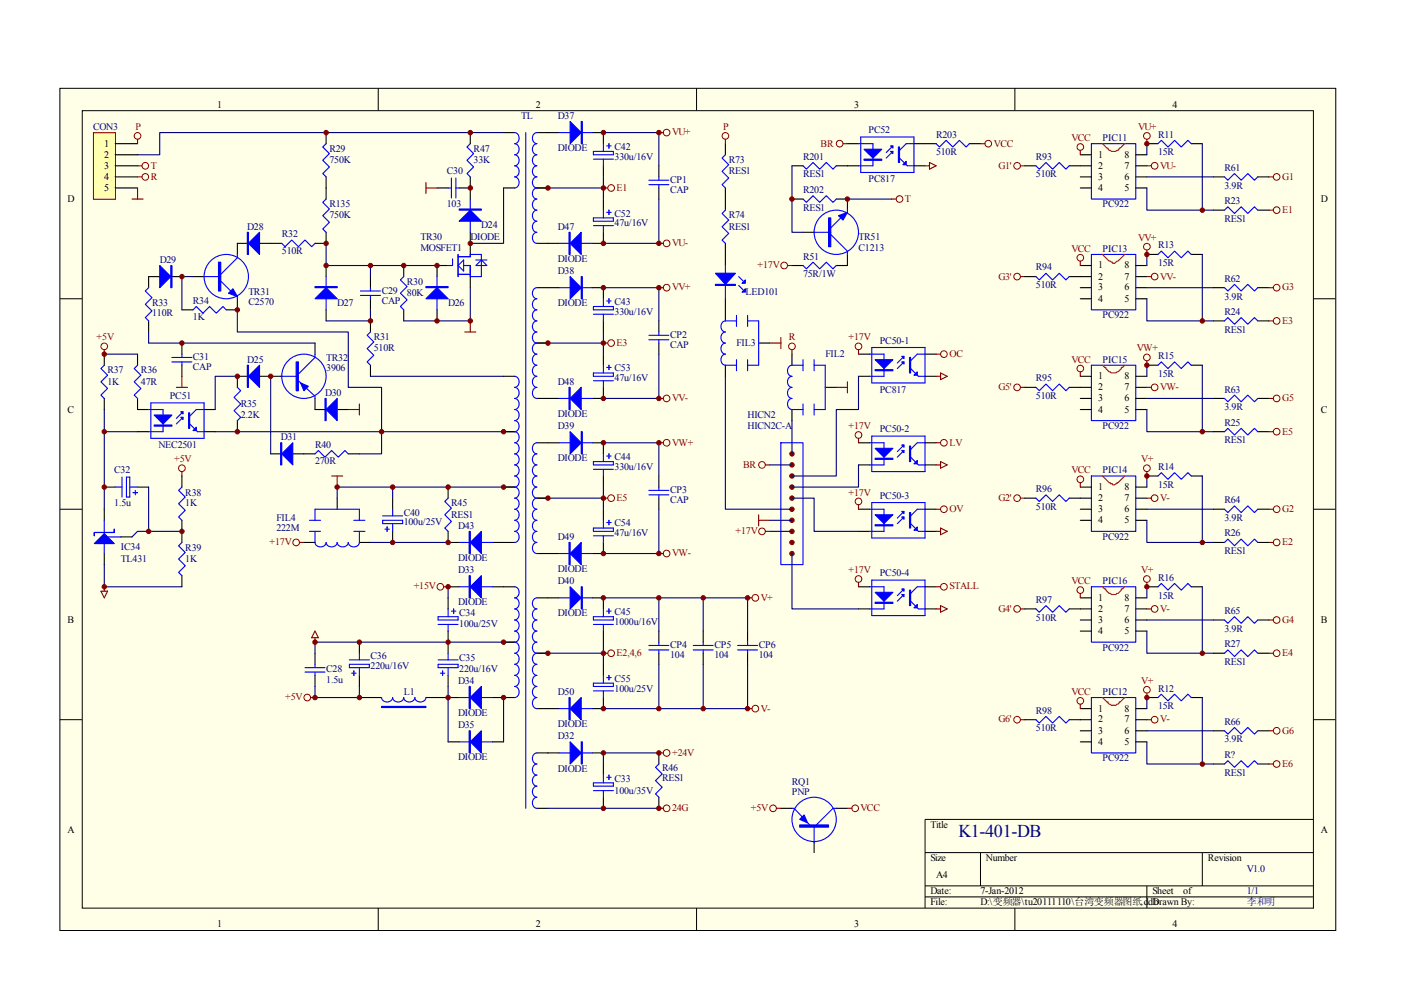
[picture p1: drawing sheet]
<svg xmlns="http://www.w3.org/2000/svg" width="297mm" height="210mm" viewBox="0 0 297 210" stroke-linecap="round" stroke-linejoin="round" font-family="sans-serif">
<defs><g id="words">
<text font-size="3.8" fill="#000080" x="203.2" y="177.5">K1-401-DB</text>
<g font-size="2.1">
<text x="46.1" y="22.9">1</text>
<text x="113.6" y="22.9">2</text>
<text x="181.1" y="22.9">3</text>
<text x="248.6" y="22.9">4</text>
<text x="22.1" y="31.1">1</text>
<text x="22.1" y="33.5">2</text>
<text x="22.1" y="35.7">3</text>
<text x="232.8" y="33.5">1</text>
<text x="232.8" y="35.7">2</text>
<text x="238.4" y="35.7">7</text>
<text x="238.4" y="33.5">8</text>
<text x="22.1" y="38.1">4</text>
<text x="22.1" y="40.5">5</text>
<text x="232.8" y="38.1">3</text>
<text x="232.8" y="40.5">4</text>
<text x="238.4" y="40.5">5</text>
<text x="238.4" y="38.1">6</text>
<text x="14.3" y="42.8">D</text>
<text x="280.1" y="42.8">D</text>
<text x="232.8" y="56.9">1</text>
<text x="232.8" y="59.3">2</text>
<text x="238.4" y="59.3">7</text>
<text x="238.4" y="56.9">8</text>
<text x="232.8" y="61.6">3</text>
<text x="232.8" y="63.9">4</text>
<text x="238.4" y="63.9">5</text>
<text x="238.4" y="61.6">6</text>
<text x="232.8" y="80.4">1</text>
<text x="232.8" y="82.7">2</text>
<text x="238.4" y="82.7">7</text>
<text x="238.4" y="80.4">8</text>
<text x="14.3" y="87.5">C</text>
<text x="232.8" y="85.1">3</text>
<text x="232.8" y="87.5">4</text>
<text x="238.4" y="87.5">5</text>
<text x="238.4" y="85.1">6</text>
<text x="280.1" y="87.5">C</text>
<text x="232.8" y="103.9">1</text>
<text x="232.8" y="106.2">2</text>
<text x="238.4" y="106.2">7</text>
<text x="238.4" y="103.9">8</text>
<text x="232.8" y="108.6">3</text>
<text x="232.8" y="110.9">4</text>
<text x="238.4" y="110.9">5</text>
<text x="238.4" y="108.6">6</text>
<text x="232.8" y="127.4">1</text>
<text x="232.8" y="129.7">2</text>
<text x="238.4" y="129.7">7</text>
<text x="238.4" y="127.4">8</text>
<text x="14.3" y="132.1">B</text>
<text x="232.8" y="132.1">3</text>
<text x="232.8" y="134.4">4</text>
<text x="238.4" y="134.4">5</text>
<text x="238.4" y="132.1">6</text>
<text x="280.1" y="132.1">B</text>
<text x="232.8" y="150.9">1</text>
<text x="232.8" y="153.2">2</text>
<text x="232.8" y="155.5">3</text>
<text x="238.4" y="155.5">6</text>
<text x="238.4" y="153.2">7</text>
<text x="238.4" y="150.9">8</text>
<text x="232.8" y="157.9">4</text>
<text x="238.4" y="157.9">5</text>
<text x="14.3" y="176.7">A</text>
<text x="197.3" y="175.5">Title</text>
<text x="280.1" y="176.7">A</text>
<text x="197.3" y="182.6">Size</text>
<text x="209" y="182.6">Number</text>
<text x="256.1" y="182.6">Revision</text>
<text x="197.3" y="189.6">Date:</text>
<text x="197.3" y="192">File:</text>
<text x="198.5" y="186.1">A4</text>
<text x="207.9" y="189.6">7-Jan-2012</text>
<text x="207.9" y="192">D:\变频器\tu20111110\台湾变频器图纸.ddb</text>
<text x="244.3" y="189.6">Sheet</text>
<text x="244.3" y="192">Drawn By:</text>
<text x="250.9" y="189.6">of</text>
<text x="46.1" y="196.6">1</text>
<text x="113.6" y="196.6">2</text>
<text x="181.1" y="196.6">3</text>
<text x="248.6" y="196.6">4</text>
</g>
<g font-size="2.1" fill="#000080">
<text x="19.7" y="27.5">CON3</text>
<text x="110.5" y="25.2">TL</text>
<text x="118.3" y="25.2">D37</text>
<text x="184.1" y="28.2">PC52</text>
<text x="198.5" y="29.2">R203</text>
<text x="233.8" y="29.9">PIC11</text>
<text x="245.5" y="29.2">R11</text>
<text x="69.8" y="32.3">R29</text>
<text x="69.8" y="34.6">750K</text>
<text x="100.4" y="32.3">R47</text>
<text x="100.4" y="34.6">33K</text>
<text x="118.3" y="32">DIODE</text>
<text x="130.3" y="31.8">C42</text>
<text x="130.3" y="33.9">330u/16V</text>
<text x="154.5" y="34.6">R73</text>
<text x="170.3" y="33.9">R201</text>
<text x="198.5" y="32.9">510R</text>
<text x="219.6" y="33.9">R93</text>
<text x="245.5" y="32.9">15R</text>
<text x="94.7" y="36.9">C30</text>
<text x="142.1" y="38.8">CP1</text>
<text x="142.1" y="40.9">CAP</text>
<text x="154.5" y="36.9">RES1</text>
<text x="170.3" y="37.6">RES1</text>
<text x="170.3" y="40.9">R202</text>
<text x="184.1" y="38.6">PC817</text>
<text x="219.6" y="37.6">510R</text>
<text x="259.6" y="36.3">R61</text>
<text x="259.6" y="40">3.9R</text>
<text x="69.8" y="44">R135</text>
<text x="69.8" y="46.3">750K</text>
<text x="94.7" y="43.8">103</text>
<text x="130.3" y="45.9">C52</text>
<text x="154.5" y="46.3">R74</text>
<text x="170.3" y="44.7">RES1</text>
<text x="233.8" y="44">PC922</text>
<text x="259.6" y="43.3">R23</text>
<text x="259.6" y="47">RES1</text>
<text x="52.4" y="48.7">D28</text>
<text x="59.8" y="50.3">R32</text>
<text x="59.8" y="53.9">510R</text>
<text x="89.2" y="50.8">TR30</text>
<text x="89.2" y="53.2">MOSFET1</text>
<text x="99.7" y="50.8">DIODE</text>
<text x="102" y="48.4">D24</text>
<text x="118.3" y="48.7">D47</text>
<text x="130.3" y="48">47u/16V</text>
<text x="154.5" y="48.7">RES1</text>
<text x="182" y="50.8">TR51</text>
<text x="182" y="53.2">C1213</text>
<text x="233.8" y="53.4">PIC13</text>
<text x="245.5" y="52.7">R13</text>
<text x="33.9" y="55.7">D29</text>
<text x="118.3" y="55.5">DIODE</text>
<text x="118.3" y="58.1">D38</text>
<text x="170.3" y="55">R51</text>
<text x="170.3" y="58.8">75R/1W</text>
<text x="219.6" y="57.3">R94</text>
<text x="245.5" y="56.4">15R</text>
<text x="259.6" y="59.7">R62</text>
<text x="32.3" y="64.9">R33</text>
<text x="40.9" y="64.4">R34</text>
<text x="52.7" y="62.5">TR31</text>
<text x="52.7" y="64.6">C2570</text>
<text x="71.5" y="64.9">D27</text>
<text x="80.9" y="62.3">C29</text>
<text x="80.9" y="64.4">CAP</text>
<text x="86.3" y="60.5">R30</text>
<text x="86.3" y="62.8">80K</text>
<text x="95" y="64.9">D26</text>
<text x="118.3" y="64.9">DIODE</text>
<text x="130.3" y="64.6">C43</text>
<text x="158.1" y="62.5">LED101</text>
<text x="219.6" y="61.1">510R</text>
<text x="259.6" y="63.5">3.9R</text>
<text x="32.3" y="67">110R</text>
<text x="40.9" y="67.9">1K</text>
<text x="130.3" y="66.7">330u/16V</text>
<text x="142.1" y="71.7">CP2</text>
<text x="233.8" y="67.5">PC922</text>
<text x="259.6" y="66.7">R24</text>
<text x="259.6" y="70.5">RES1</text>
<text x="40.9" y="76.4">C31</text>
<text x="52.4" y="76.9">D25</text>
<text x="69.2" y="76.6">TR32</text>
<text x="79.2" y="72.2">R31</text>
<text x="79.2" y="74.5">510R</text>
<text x="142.1" y="73.8">CAP</text>
<text x="156.1" y="73.3">FIL3</text>
<text x="175" y="75.7">FIL2</text>
<text x="186.5" y="72.9">PC50-1</text>
<text x="233.8" y="76.9">PIC15</text>
<text x="245.5" y="76.1">R15</text>
<text x="22.8" y="79.2">R37</text>
<text x="22.8" y="81.5">1K</text>
<text x="29.9" y="79.2">R36</text>
<text x="29.9" y="81.5">47R</text>
<text x="40.9" y="78.5">CAP</text>
<text x="68.9" y="83.9">D30</text>
<text x="69.2" y="78.8">3906</text>
<text x="118.3" y="81.5">D48</text>
<text x="130.3" y="78.8">C53</text>
<text x="130.3" y="80.9">47u/16V</text>
<text x="186.5" y="83.2">PC817</text>
<text x="219.6" y="80.9">R95</text>
<text x="245.5" y="79.9">15R</text>
<text x="259.6" y="83.2">R63</text>
<text x="36" y="84.6">PC51</text>
<text x="51.1" y="86.3">R35</text>
<text x="51.1" y="88.6">2.2K</text>
<text x="118.3" y="88.4">DIODE</text>
<text x="158.5" y="88.6">HICN2</text>
<text x="219.6" y="84.6">510R</text>
<text x="259.6" y="87">3.9R</text>
<text x="33.6" y="94.9">NEC2501</text>
<text x="59.5" y="93.3">D31</text>
<text x="66.8" y="94.9">R40</text>
<text x="118.3" y="90.9">D39</text>
<text x="158.5" y="90.9">HICN2C-A</text>
<text x="186.5" y="91.6">PC50-2</text>
<text x="233.8" y="90.9">PC922</text>
<text x="259.6" y="90.3">R25</text>
<text x="259.6" y="94">RES1</text>
<text x="24.2" y="100.3">C32</text>
<text x="66.8" y="98.5">270R</text>
<text x="118.3" y="97.8">DIODE</text>
<text x="130.3" y="97.6">C44</text>
<text x="130.3" y="99.7">330u/16V</text>
<text x="233.8" y="100.3">PIC14</text>
<text x="245.5" y="99.7">R14</text>
<text x="24.2" y="107.2">1.5u</text>
<text x="39.3" y="105.1">R38</text>
<text x="39.3" y="107.4">1K</text>
<text x="95.7" y="107.4">R45</text>
<text x="142.1" y="104.6">CP3</text>
<text x="142.1" y="106.7">CAP</text>
<text x="186.5" y="105.8">PC50-3</text>
<text x="219.6" y="104.3">R96</text>
<text x="245.5" y="103.4">15R</text>
<text x="259.6" y="106.7">R64</text>
<text x="58.6" y="110.4">FIL4</text>
<text x="58.6" y="112.5">222M</text>
<text x="85.6" y="109.3">C40</text>
<text x="85.6" y="111.4">100u/25V</text>
<text x="95.7" y="109.7">RES1</text>
<text x="97.1" y="112.1">D43</text>
<text x="130.3" y="111.6">C54</text>
<text x="130.3" y="113.7">47u/16V</text>
<text x="219.6" y="108.1">510R</text>
<text x="259.6" y="110.4">3.9R</text>
<text x="259.6" y="113.7">R26</text>
<text x="25.7" y="116.6">IC34</text>
<text x="25.7" y="119.1">TL431</text>
<text x="39.3" y="116.8">R39</text>
<text x="39.3" y="119.1">1K</text>
<text x="97.1" y="118.9">DIODE</text>
<text x="118.3" y="114.5">D49</text>
<text x="233.8" y="114.5">PC922</text>
<text x="259.6" y="117.5">RES1</text>
<text x="97.1" y="121.5">D33</text>
<text x="118.3" y="121.3">DIODE</text>
<text x="118.3" y="123.9">D40</text>
<text x="186.5" y="122.2">PC50-4</text>
<text x="233.8" y="123.9">PIC16</text>
<text x="245.5" y="123.1">R16</text>
<text x="97.1" y="128.3">DIODE</text>
<text x="97.4" y="130.7">C34</text>
<text x="118.3" y="130.7">DIODE</text>
<text x="130.3" y="130.4">C45</text>
<text x="219.6" y="127.9">R97</text>
<text x="219.6" y="131.6">510R</text>
<text x="245.5" y="126.9">15R</text>
<text x="259.6" y="130.1">R65</text>
<text x="97.4" y="133">100u/25V</text>
<text x="130.3" y="132.5">1000u/16V</text>
<text x="142.1" y="137.4">CP4</text>
<text x="151.5" y="137.4">CP5</text>
<text x="160.9" y="137.4">CP6</text>
<text x="233.8" y="137.9">PC922</text>
<text x="259.6" y="134">3.9R</text>
<text x="259.6" y="137.3">R27</text>
<text x="69.2" y="142.4">C28</text>
<text x="78.6" y="139.8">C36</text>
<text x="78.6" y="141.9">220u/16V</text>
<text x="97.4" y="140.1">C35</text>
<text x="97.4" y="142.4">220u/16V</text>
<text x="142.1" y="139.5">104</text>
<text x="151.5" y="139.5">104</text>
<text x="160.9" y="139.5">104</text>
<text x="259.6" y="141">RES1</text>
<text x="69.2" y="144.7">1.5u</text>
<text x="85.6" y="147.3">L1</text>
<text x="97.1" y="145">D34</text>
<text x="118.3" y="147.3">D50</text>
<text x="130.3" y="144.5">C55</text>
<text x="130.3" y="146.7">100u/25V</text>
<text x="233.8" y="147.3">PIC12</text>
<text x="245.5" y="146.7">R12</text>
<text x="97.1" y="151.8">DIODE</text>
<text x="97.1" y="154.4">D35</text>
<text x="118.3" y="154.1">DIODE</text>
<text x="219.6" y="151.3">R98</text>
<text x="219.6" y="155">510R</text>
<text x="245.5" y="150.4">15R</text>
<text x="259.6" y="153.7">R66</text>
<text x="97.1" y="161.2">DIODE</text>
<text x="118.3" y="156.7">D32</text>
<text x="233.8" y="161.4">PC922</text>
<text x="259.6" y="157.4">3.9R</text>
<text x="259.6" y="160.7">R?</text>
<text x="118.3" y="163.8">DIODE</text>
<text x="130.3" y="165.9">C33</text>
<text x="140.4" y="163.5">R46</text>
<text x="140.4" y="165.6">RES1</text>
<text x="167.9" y="166.4">RQ1</text>
<text x="259.6" y="164.4">RES1</text>
<text x="130.3" y="168.2">100u/35V</text>
<text x="167.9" y="168.5">PNP</text>
<text x="264.3" y="184.9">V1.0</text>
<text x="264.3" y="189.6">1/1</text>
<text x="264.3" y="192">李和明</text>
</g>
<g font-size="2.1" fill="#800000">
<text x="28.7" y="27.5">P</text>
<text x="142.5" y="28.7">VU+</text>
<text x="153.3" y="27.5">P</text>
<text x="227.2" y="29.9">VCC</text>
<text x="241.3" y="27.5">VU+</text>
<text x="32" y="35.7">T</text>
<text x="174" y="31.1">BR</text>
<text x="210.7" y="31.1">VCC</text>
<text x="211.7" y="35.7">G1'</text>
<text x="246" y="35.7">VU-</text>
<text x="32" y="38.1">R</text>
<text x="130.7" y="40.5">E1</text>
<text x="271.9" y="38.1">G1</text>
<text x="191.9" y="42.8">T</text>
<text x="271.9" y="45.1">E1</text>
<text x="142.5" y="52.2">VU-</text>
<text x="227.2" y="53.4">VCC</text>
<text x="241.3" y="51.1">VV+</text>
<text x="160.6" y="56.9">+17V</text>
<text x="211.7" y="59.3">G3'</text>
<text x="246" y="59.3">VV-</text>
<text x="142.5" y="61.6">VV+</text>
<text x="271.9" y="61.6">G3</text>
<text x="271.9" y="68.7">E3</text>
<text x="20.5" y="72.2">+5V</text>
<text x="130.7" y="73.3">E3</text>
<text x="167.2" y="72.2">R</text>
<text x="179.9" y="72.2">+17V</text>
<text x="201.3" y="75.7">OC</text>
<text x="227.2" y="76.9">VCC</text>
<text x="241" y="74.5">VW+</text>
<text x="211.7" y="82.7">G5'</text>
<text x="246" y="82.7">VW-</text>
<text x="142.5" y="85.1">VV-</text>
<text x="271.9" y="85.1">G5</text>
<text x="142.5" y="94.5">VW+</text>
<text x="179.9" y="90.9">+17V</text>
<text x="201.3" y="94.5">LV</text>
<text x="271.9" y="92.1">E5</text>
<text x="36.9" y="98">+5V</text>
<text x="157.6" y="99.2">BR</text>
<text x="227.2" y="100.3">VCC</text>
<text x="242" y="98">V+</text>
<text x="130.7" y="106.2">E5</text>
<text x="179.9" y="105.1">+17V</text>
<text x="211.7" y="106.2">G2'</text>
<text x="246" y="106.2">V-</text>
<text x="156" y="113.3">+17V</text>
<text x="201.3" y="108.6">OV</text>
<text x="271.9" y="108.6">G2</text>
<text x="57.1" y="115.6">+17V</text>
<text x="142.5" y="118">VW-</text>
<text x="271.9" y="115.6">E2</text>
<text x="87.7" y="125">+15V</text>
<text x="179.9" y="121.5">+17V</text>
<text x="201.3" y="125">STALL</text>
<text x="227.2" y="123.9">VCC</text>
<text x="242" y="121.5">V+</text>
<text x="161.3" y="127.4">V+</text>
<text x="211.7" y="129.7">G4'</text>
<text x="246" y="129.7">V-</text>
<text x="271.9" y="132.1">G4</text>
<text x="130.7" y="139.1">E2,4,6</text>
<text x="271.9" y="139.1">E4</text>
<text x="60.5" y="148.5">+5V</text>
<text x="227.2" y="147.3">VCC</text>
<text x="242" y="145">V+</text>
<text x="161.3" y="150.9">V-</text>
<text x="211.7" y="153.2">G6'</text>
<text x="246" y="153.2">V-</text>
<text x="271.9" y="155.5">G6</text>
<text x="142.5" y="160.3">+24V</text>
<text x="271.9" y="162.6">E6</text>
<text x="142.5" y="172">24G</text>
<text x="159.2" y="172">+5V</text>
<text x="182.5" y="172">VCC</text>
</g>
</g></defs>
<path d="M12.7 18.7h270.5v178.6h-270.5z" fill="#ffffe8"/>
<g fill="none" stroke="#000" stroke-width=".21">
<path d="M12.7 18.7h270.5v178.6h-270.5zM80.2 18.7v4.7M147.7 18.7v4.7M215.2 18.7v4.7M17.4 23.5h261.1v169h-261.1zM12.7 63.3h4.7M278.4 63.3h4.7M12.7 108h4.7M278.4 108h4.7M12.7 152.6h4.7M278.4 152.6h4.7M278.4 173.7h-82.3v18.8"/>
<path d="M80.2 192.5v4.7M147.7 192.5v4.7M196.1 180.8h82.3M196.1 187.8h82.3M196.1 190.2h82.3M207.9 180.8v7M215.2 192.5v4.7M243.2 187.8v4.7M254.9 180.8v7"/>
</g>
<path d="M19.9 28.2h4.6v14.1h-4.6z" fill="#ffffb0"/>
<g fill="none" stroke="#800000" stroke-width=".21">
<path d="M19.8 28.1h4.7v14.2h-4.7z"/>
<circle cx="29.2" cy="28.8" r=".71"/>
<circle cx="30.8" cy="35.2" r=".71"/>
<circle cx="30.8" cy="37.5" r=".7"/>
<circle cx="129.6" cy="39.9" r=".71"/>
<circle cx="141.3" cy="28.1" r=".71"/>
<circle cx="153.8" cy="28.8" r=".7"/>
<circle cx="178" cy="30.5" r=".71"/>
<circle cx="209.5" cy="30.5" r=".71"/>
<circle cx="215.6" cy="35.2" r=".71"/>
<circle cx="229" cy="31.2" r=".7"/>
<circle cx="243.2" cy="28.8" r=".71"/>
<circle cx="244.8" cy="35.2" r=".71"/>
<circle cx="270.7" cy="37.5" r=".7"/>
<circle cx="141.3" cy="51.6" r=".71"/>
<circle cx="166.3" cy="56.3" r=".71"/>
<circle cx="190.7" cy="42.2" r=".71"/>
<circle cx="215.6" cy="58.6" r=".7"/>
<circle cx="229" cy="54.7" r=".71"/>
<circle cx="243.2" cy="52.3" r=".71"/>
<circle cx="244.8" cy="58.6" r=".71"/>
<circle cx="270.7" cy="44.6" r=".7"/>
<circle cx="22.1" cy="73.4" r=".71"/>
<circle cx="129.6" cy="72.7" r=".71"/>
<circle cx="141.3" cy="61" r=".71"/>
<circle cx="167.9" cy="73.4" r=".71"/>
<circle cx="182" cy="73.4" r=".7"/>
<circle cx="200.1" cy="75.1" r=".7"/>
<circle cx="229" cy="78.1" r=".7"/>
<circle cx="243.2" cy="75.8" r=".71"/>
<circle cx="270.7" cy="68" r=".71"/>
<circle cx="270.7" cy="61" r=".7"/>
<circle cx="38.6" cy="99.3" r=".71"/>
<circle cx="141.3" cy="93.9" r=".71"/>
<circle cx="141.3" cy="84.5" r=".71"/>
<circle cx="161.6" cy="98.6" r=".71"/>
<circle cx="182" cy="92.2" r=".7"/>
<circle cx="200.1" cy="93.9" r=".7"/>
<circle cx="215.6" cy="82.1" r=".71"/>
<circle cx="243.2" cy="99.3" r=".71"/>
<circle cx="244.8" cy="82.1" r=".71"/>
<circle cx="270.7" cy="91.5" r=".7"/>
<circle cx="270.7" cy="84.5" r=".7"/>
<circle cx="62.8" cy="115" r=".71"/>
<circle cx="129.6" cy="105.6" r=".71"/>
<circle cx="141.3" cy="117.4" r=".71"/>
<circle cx="161.6" cy="112.7" r=".71"/>
<circle cx="182" cy="106.3" r=".7"/>
<circle cx="200.1" cy="108" r=".7"/>
<circle cx="215.6" cy="105.6" r=".7"/>
<circle cx="229" cy="101.6" r=".71"/>
<circle cx="244.8" cy="105.6" r=".71"/>
<circle cx="270.7" cy="115" r=".7"/>
<circle cx="270.7" cy="108" r=".7"/>
<circle cx="93.4" cy="124.4" r=".7"/>
<circle cx="129.6" cy="138.5" r=".71"/>
<circle cx="160.1" cy="126.8" r=".71"/>
<circle cx="182" cy="122.8" r=".7"/>
<circle cx="200.1" cy="124.4" r=".7"/>
<circle cx="215.6" cy="129.1" r=".71"/>
<circle cx="229" cy="125.1" r=".7"/>
<circle cx="243.2" cy="122.8" r=".71"/>
<circle cx="244.8" cy="129.1" r=".71"/>
<circle cx="270.7" cy="138.5" r=".7"/>
<circle cx="270.7" cy="131.5" r=".7"/>
<circle cx="65.1" cy="147.9" r=".7"/>
<circle cx="141.3" cy="159.6" r=".71"/>
<circle cx="160.1" cy="150.2" r=".7"/>
<circle cx="215.6" cy="152.6" r=".7"/>
<circle cx="229" cy="148.6" r=".71"/>
<circle cx="243.2" cy="146.3" r=".71"/>
<circle cx="244.8" cy="152.6" r=".71"/>
<circle cx="270.7" cy="154.9" r=".7"/>
<circle cx="141.3" cy="171.4" r=".71"/>
<circle cx="163.9" cy="171.4" r=".7"/>
<circle cx="181.3" cy="171.4" r=".71"/>
<circle cx="270.7" cy="162" r=".7"/>
</g>
<g fill="none" stroke="#000" stroke-width=".23">
<path d="M24.5 30.5h4.7M24.5 32.8h4.7M24.5 35.2h4.7M24.5 37.5h4.7M24.5 39.9h4.7M69.1 28.1v2.4M69.1 37.5v4.7M92.7 39.9h2.3M97.4 39.9h2.3M99.7 28.1v2.4M99.7 37.5v4.7M106.8 39.9h2.3"/>
<path d="M106.8 28.1h2.3M113.8 39.9h2.4M113.8 28.1h4.7M125.6 28.1h2.3v2.4M127.9 35.2v2.3M139.7 35.2v2.3M139.7 39.9v2.3M153.8 30.5v2.3M153.8 39.9v4.7M167.9 35.2h2.4M177.3 35.2h4.7M179.7 30.5h2.3"/>
<path d="M193.8 30.5h4.7M193.8 35.2h2.3M205.5 30.5h2.4M217.3 35.2h2.3M226.7 35.2h4.7M229 32.8h2.4M229 37.5h2.4M229 39.9h2.4M240.8 32.8h2.4M240.8 35.2h2.4M240.8 37.5h2.4M240.8 39.9h2.4"/>
<path d="M243.2 30.5h2.3M252.6 30.5h2.3M257.3 37.5h2.3M266.7 37.5h2.3M33.9 58.6h-2.4v2.4M36.2 58.6h2.4M40.9 58.6h2.4M52.7 51.6h-2.4v2.3M55 51.6h4.7M69.1 49.3v2.3h-2.3M69.1 56.3v2.3M78.5 58.6v2.4"/>
<path d="M85.6 56.3v2.3M95 56.3h-2.3v2.3M99.7 49.3v4.6M99.7 58.6v2.4M113.8 51.6h4.7M127.9 49.3v2.3h-2.3M127.9 42.2v2.4M153.8 51.6v4.7M167.9 56.3h2.4M167.9 42.2h2.4M170.3 49.3h2.3M177.3 42.2h2.4v2.4"/>
<path d="M179.7 53.9v2.4h-2.4M217.3 58.6h2.3M226.7 58.6h4.7M229 56.3h2.4M240.8 56.3h2.4M240.8 58.6h2.4M243.2 53.9h2.3M252.6 53.9h2.3M257.3 44.6h2.3M266.7 44.6h2.3M22.1 75.1v2.3M29.2 75.1v2.3"/>
<path d="M31.5 68v2.4M38.6 72.7v2.4M38.6 77.4v2.4M38.6 65.7h2.3M50.3 63.3v2.4h-2.3M52.7 79.8h-2.4v2.3M55 79.8h4.7M66.8 72.7v2.4M69.1 65.7v2.3M78.5 63.3v2.4M78.5 68v2.4M78.5 77.4v2.4"/>
<path d="M85.6 65.7v2.3M92.7 65.7v2.3M106.8 79.8h2.3M113.8 72.7h2.4M113.8 61h4.7M125.6 61h2.3v2.3M127.9 68v2.4M127.9 75.1v2.3M139.7 68v2.4M139.7 72.7v2.4M153.8 63.3v4.7M153.8 77.4v2.4"/>
<path d="M160.9 72.7h2.3M167.9 75.1v2.3M182 79.8h2.4M182 75.1h2.4M196.1 79.8h2.4M196.1 75.1h2.4M229 79.8h2.4M229 61h2.4M229 63.3h2.4M240.8 79.8h2.4M240.8 61h2.4M240.8 63.3h2.4"/>
<path d="M243.2 77.4h2.3M252.6 77.4h2.3M257.3 61h2.3M257.3 68h2.3M266.7 61h2.3M266.7 68h2.3M22.1 84.5v2.3M29.2 91.5h2.3M29.2 84.5v2.3h2.3M43.3 91.5h2.3M43.3 86.8h2.3M50.3 89.2v2.3"/>
<path d="M57.4 96.2h2.3M62.1 96.2h4.7M66.8 84.5v2.3h2.3M71.5 86.8h2.3M73.8 96.2h2.4M106.8 91.5h2.3M113.8 84.5h4.7M113.8 93.9h4.7M125.6 93.9h2.3v2.3M127.9 82.1v2.4h-2.3M167.9 86.8v2.4M175 82.1h2.3"/>
<path d="M182 93.9h2.4M182 98.6h2.4M196.1 93.9h2.4M196.1 98.6h2.4M217.3 82.1h2.3M226.7 82.1h4.7M229 86.8h2.4M229 84.5h2.4M240.8 86.8h2.4M240.8 84.5h2.4M240.8 82.1h2.4M257.3 91.5h2.3"/>
<path d="M257.3 84.5h2.3M266.7 91.5h2.3M266.7 84.5h2.3M22.1 103.3h2.4M22.1 108v2.3M22.1 117.4v2.3M25.6 113.8h2.4M29.2 103.3h2.3M38.6 100.9v2.4M38.6 110.3v4.7M64.4 115h2.4M71.5 105.6v2.4"/>
<path d="M76.2 115h2.3M83.2 105.6v2.4M83.2 112.7v2.3M95 112.7v2.3h2.4M95 103.3v2.3M104.4 115h4.7M106.8 103.3h2.3M113.8 105.6h2.4M113.8 117.4h4.7M127.9 100.9v2.4M127.9 108v2.3M127.9 115v2.4h-2.3"/>
<path d="M139.7 100.9v2.4M139.7 105.6v2.4M182 108h2.4M182 112.7h2.4M196.1 108h2.4M196.1 112.7h2.4M217.3 105.6h2.3M226.7 105.6h4.7M229 103.3h2.4M229 108h2.4M229 110.3h2.4M240.8 103.3h2.4"/>
<path d="M240.8 105.6h2.4M240.8 108h2.4M240.8 110.3h2.4M243.2 100.9h2.3M252.6 100.9h2.3M257.3 115h2.3M257.3 108h2.3M266.7 115h2.3M266.7 108h2.3M38.6 122.1v2.3M66.8 138.5v2.4M76.2 136.2v2.3"/>
<path d="M95 124.4h2.4M95 126.8v2.3M95 133.8v4.7M104.4 124.4h4.7M106.8 136.2h2.3M113.8 138.5h2.4M113.8 126.8h4.7M125.6 126.8h2.3v2.3M127.9 133.8v2.4M139.7 133.8v2.4M139.7 138.5v2.4M149.1 133.8v2.4"/>
<path d="M149.1 138.5v2.4M158.5 133.8v2.4M158.5 138.5v2.4M182 124.4h2.4M182 129.1h2.4M196.1 124.4h2.4M196.1 129.1h2.4M217.3 129.1h2.3M226.7 129.1h4.7M229 126.8h2.4M229 131.5h2.4M229 133.8h2.4"/>
<path d="M240.8 126.8h2.4M240.8 129.1h2.4M240.8 131.5h2.4M240.8 133.8h2.4M243.2 124.4h2.3M252.6 124.4h2.3M257.3 138.5h2.3M257.3 131.5h2.3M266.7 138.5h2.3M266.7 131.5h2.3M66.8 143.2v2.3M76.2 147.9h4.7"/>
<path d="M76.2 143.2v2.3M90.3 147.9h7.1M95 143.2v2.3M95 157.3h2.4M104.4 147.9h4.7M104.4 157.3h2.4M113.8 159.6h4.7M113.8 150.2h4.7M125.6 159.6h2.3M127.9 140.9v2.3M127.9 147.9v2.3h-2.3M139.7 159.6v2.4"/>
<path d="M217.3 152.6h2.3M226.7 152.6h4.7M229 150.2h2.4M229 157.3h2.4M229 154.9h2.4M240.8 150.2h2.4M240.8 157.3h2.4M240.8 152.6h2.4M240.8 154.9h2.4M243.2 147.9h2.3M252.6 147.9h2.3M257.3 154.9h2.3"/>
<path d="M266.7 154.9h2.3M113.8 171.4h2.4M127.9 162v2.3M127.9 169v2.4M139.7 169v2.4M165.6 171.4h2.3M172.6 178.4v2.4M177.3 171.4h2.4M257.3 162h2.3M266.7 162h2.3"/>
</g>
<g fill="none" stroke="#00f" stroke-width=".23">
<path d="M69.1 30.5l-.7 .7 1.4 1.4-1.4 1.4 1.4 1.4-1.4 1.4 .7 .7M95 39.9h.7M95.7 37.7v4.3M96.7 39.9h.7M96.7 37.7v4.3M99.7 30.5l-.7 .7 1.4 1.4-1.4 1.4 1.4 1.4-1.4 1.4 .7 .7M109.1 28.1a1.2 1.2 0 0 1 1 1.2 1.2 1.2 0 0 1-1 1.2 1.2 1.2 0 0 1 1 1.1 1.2 1.2 0 0 1-1 1.2 1.2 1.2 0 0 1 1 1.2 1.2 1.2 0 0 1-1 1.2 1.2 1.2 0 0 1 1 1.1 1.2 1.2 0 0 1-1 1.2 1.2 1.2 0 0 1 1 1.2 1.2 1.2 0 0 1-1 1.2M111.5 28.1v143.3M113.8 28.1a1.2 1.2 0 0 0-.9 1.2 1.2 1.2 0 0 0 .9 1.2 1.21 1.21 0 0 0-.9 1.1 1.21 1.21 0 0 0 .9 1.2 1.2 1.2 0 0 0-.9 1.2 1.2 1.2 0 0 0 .9 1.2 1.2 1.2 0 0 0-.9 1.1 1.2 1.2 0 0 0 .9 1.2 1.2 1.2 0 0 0-.9 1.2 1.2 1.2 0 0 0 .9 1.2 1.2 1.2 0 0 0-.9 1.1 1.2 1.2 0 0 0 .9 1.2 1.2 1.2 0 0 0-.9 1.2 1.2 1.2 0 0 0 .9 1.2 1.2 1.2 0 0 0-.9 1.1 1.2 1.2 0 0 0 .9 1.2 1.21 1.21 0 0 0-.9 1.2 1.21 1.21 0 0 0 .9 1.2 1.2 1.2 0 0 0-.9 1.1 1.2 1.2 0 0 0 .9 1.2M118.5 28.1h7.1M125.8 32.1h4.2v.7h-4.2zM125.8 33.7h4.2"/>
<path d="M127.9 30.5v1.6M127.9 33.7v1.5M128.6 30.9h1M129.1 30.5v.9M137.6 38.2h4.2M137.6 39.2h4.2M139.7 37.5v.7M139.7 39.2v.7M153.8 32.8l-.7 .7 1.4 1.4-1.4 1.4 1.4 1.4-1.4 1.5 .7 .7M170.3 35.2l.7 .7 1.4-1.4 1.4 1.4 1.4-1.4 1.4 1.4 .7-.7M182 30.5h3.1v4.7h-3.1M182.5 29h11.3v7.6h-11.3z"/>
<path d="M189.3 32.1l-1.4 1.4M189.3 30.9l-1.4 1.4M190.7 33.5l1.7 1.7h1.4M193.8 30.5h-1.7l-1.4 1.4M198.5 30.5l.7 .7 1.4-1.4 1.4 1.4 1.4-1.4 1.4 1.4 .7-.7M219.6 35.2l.8 .7 1.4-1.4 1.4 1.4 1.4-1.4 1.4 1.4 .7-.7M231.4 30.5h9.4v11.7h-9.4zM245.5 30.5l.7-.7 1.4 1.4 1.4-1.4 1.4 1.4 1.5-1.4 .7 .7M259.6 37.5l.7 .7 1.4-1.4 1.4 1.4 1.5-1.4 1.4 1.4 .7-.7M43.3 58.6h3.5M46.8 59.6l2.1 2.1M50.3 53.9v.8l-3.5 3.5"/>
<path d="M59.7 51.6l.7 .7 1.4-1.4 1.5 1.4 1.4-1.4 1.4 1.4 .7-.7M69.1 42.2l-.7 .7 1.4 1.4-1.4 1.4 1.4 1.4-1.4 1.4 .7 .8M69.1 58.6v7.1M85.6 58.6l-.7 .7 1.4 1.5-1.4 1.4 1.4 1.4-1.4 1.4 .7 .7M92.7 58.6v7.1M95.9 54.9v1.4h-.9M97.1 54.4h2.6v-.5h2.4v4.7h-2.4v-2.3h-1.4M97.1 53.9v4.7M97.1 58.2h2.6M97.1 56.3l1.2-1.2v2.4zM99.7 42.2v7.1M100.9 56.3l1.2-1.2 1.1 1.2z"/>
<path d="M100.9 55.1h2.3M118.5 51.6h7.1M125.8 46.2h4.2v.7h-4.2zM125.8 47.8h4.2M127.9 44.6v1.6M127.9 47.8v1.5M128.6 45h1M129.1 44.6v.9M153.8 44.6l-.7 .7 1.4 1.4-1.4 1.4 1.4 1.4-1.4 1.4 .7 .7M153.8 56.3v7M156.6 58.6l1 1M170.3 42.2l.7 .7 1.4-1.4 1.4 1.4 1.4-1.4 1.4 1.4 .7-.7"/>
<path d="M170.3 56.3l.7 .7 1.4-1.4 1.4 1.4 1.4-1.4 1.4 1.4 .7-.7M172.6 49.3h3.5M176.1 49.7l3.6 3.5v.7M178.3 46.2l-2.2 2.1M179.7 44.6v.4M219.6 58.6l.8 .7 1.4-1.4 1.4 1.4 1.4-1.4 1.4 1.4 .7-.7M231.4 53.9h9.4v11.8h-9.4zM245.5 53.9l.7-.7 1.4 1.5 1.4-1.5 1.4 1.5 1.5-1.5 .7 .7M259.6 44.6l.7-.7 1.4 1.4 1.4-1.4 1.5 1.4 1.4-1.4 .7 .7M22.1 77.4l-.7 .7 1.4 1.4-1.4 1.5 1.4 1.4-1.4 1.4 .7 .7M29.2 77.4l-.7 .7 1.4 1.4-1.4 1.5 1.4 1.4-1.4 1.4 .7 .7M31.5 61l-.7 .7 1.4 1.4-1.4 1.4 1.4 1.4-1.4 1.4 .7 .7"/>
<path d="M36.4 76.7h4.3M36.4 75.8h4.3M38.6 75.1v.7M38.6 76.7v.7M40.9 65.7l.7-.7 1.4 1.4 1.4-1.4 1.5 1.4 1.4-1.4 .7 .7M50.3 62.9v.4M59.5 79.8h3.3M66.8 75.1v.7l-3.5 3.5M76.4 61.7h4.3M76.4 62.6h4.3M78.5 70.4l-.7 .7 1.5 1.4-1.5 1.4 1.5 1.4-1.5 1.4 .7 .7M78.5 61v.7"/>
<path d="M78.5 62.6v.7M109.1 79.8a1.2 1.2 0 0 1 1 1.2 1.2 1.2 0 0 1-1 1.1 1.2 1.2 0 0 1 1 1.2 1.2 1.2 0 0 1-1 1.2 1.2 1.2 0 0 1 1 1.2 1.2 1.2 0 0 1-1 1.1 1.2 1.2 0 0 1 1 1.2 1.2 1.2 0 0 1-1 1.2 1.2 1.2 0 0 1 1 1.2 1.2 1.2 0 0 1-1 1.1 1.2 1.2 0 0 1 1 1.2 1.2 1.2 0 0 1-1 1.2 1.2 1.2 0 0 1 1 1.2 1.2 1.2 0 0 1-1 1.1M113.8 65.7a1.2 1.2 0 0 0-.9 1.2 1.2 1.2 0 0 0 .9 1.1 1.2 1.2 0 0 0-.9 1.2 1.2 1.2 0 0 0 .9 1.2 1.2 1.2 0 0 0-.9 1.2 1.2 1.2 0 0 0 .9 1.1 1.2 1.2 0 0 0-.9 1.2 1.2 1.2 0 0 0 .9 1.2 1.2 1.2 0 0 0-.9 1.2 1.2 1.2 0 0 0 .9 1.1 1.21 1.21 0 0 0-.9 1.2 1.21 1.21 0 0 0 .9 1.2 1.2 1.2 0 0 0-.9 1.2 1.2 1.2 0 0 0 .9 1.1 1.2 1.2 0 0 0-.9 1.2 1.2 1.2 0 0 0 .9 1.2M113.8 61a1.2 1.2 0 0 0-.9 1.2 1.2 1.2 0 0 0 .9 1.1 1.2 1.2 0 0 0-.9 1.2 1.2 1.2 0 0 0 .9 1.2M118.5 61h7.1M125.8 79.1h4.2v.7h-4.2zM125.8 65h4.2v.7h-4.2zM125.8 66.6h4.2M127.9 63.3v1.7M127.9 66.6v1.4M127.9 77.4v1.7M128.6 63.8h1"/>
<path d="M128.6 77.9h1M129.1 63.3v1M129.1 77.4v1M137.6 71.1h4.2M137.6 72h4.2M139.7 70.4v.7M139.7 72v.7M156.2 68h-2.4a1.2 1.2 0 0 0-.9 1.2 1.2 1.2 0 0 0 .9 1.2 1.2 1.2 0 0 0-.9 1.2 1.2 1.2 0 0 0 .9 1.1 1.2 1.2 0 0 0-.9 1.2 1.2 1.2 0 0 0 .9 1.2 1.2 1.2 0 0 0-.9 1.2 1.2 1.2 0 0 0 .9 1.1h2.4M156.2 66.9v2.3M156.2 76.3v2.3M156.6 60.5l1 1M158.5 66.9v2.3"/>
<path d="M158.5 76.3v2.3M158.5 68h2.4v9.4h-2.4M170.3 77.4h-2.4a1.21 1.21 0 0 0-.9 1.2 1.21 1.21 0 0 0 .9 1.2 1.2 1.2 0 0 0-.9 1.2 1.2 1.2 0 0 0 .9 1.1 1.2 1.2 0 0 0-.9 1.2 1.2 1.2 0 0 0 .9 1.2 1.2 1.2 0 0 0-.9 1.2 1.2 1.2 0 0 0 .9 1.1h2.4M170.3 76.3v2.3M172.6 77.4h2.4v9.4h-2.4M172.6 76.3v2.3M184.4 75.1h3v4.7h-3M184.8 73.7h11.3v7.5h-11.3zM191.7 76.7l-1.5 1.4M191.7 75.6l-1.5 1.4M193.1 78.1l1.6 1.7h1.4M196.1 75.1h-1.6l-1.4 1.4"/>
<path d="M231.4 77.4h9.4v11.8h-9.4zM245.5 77.4l.7-.7 1.4 1.4 1.4-1.4 1.4 1.4 1.5-1.4 .7 .7M259.6 61l.7 .7 1.4-1.4 1.4 1.4 1.5-1.4 1.4 1.4 .7-.7M259.6 68l.7-.7 1.4 1.4 1.4-1.4 1.5 1.4 1.4-1.4 .7 .7M31.5 86.8h3.1v4.7h-3.1M32 85.4h11.3v7.5h-11.3zM38.8 88.5l-1.4 1.4M38.8 87.3l-1.4 1.4M40.2 89.9l1.7 1.6h1.4M43.3 86.8h-1.7l-1.4 1.4M50.3 82.1l.7 .7-1.4 1.4 1.4 1.5-1.4 1.4 1.4 1.4-.7 .7M63.3 80.7l3.5 3.3v.5"/>
<path d="M66.8 96.2l.7-.7 1.4 1.4 1.4-1.4 1.4 1.4 1.4-1.4 .7 .7M109.1 96.2a1.2 1.2 0 0 1 1 1.2 1.2 1.2 0 0 1-1 1.2 1.2 1.2 0 0 1 1 1.1 1.2 1.2 0 0 1-1 1.2 1.2 1.2 0 0 1 1 1.2 1.2 1.2 0 0 1-1 1.2 1.2 1.2 0 0 1 1 1.1 1.2 1.2 0 0 1-1 1.2 1.2 1.2 0 0 1 1 1.2 1.2 1.2 0 0 1-1 1.2 1.2 1.2 0 0 1 1 1.1 1.2 1.2 0 0 1-1 1.2 1.2 1.2 0 0 1 1 1.2 1.2 1.2 0 0 1-1 1.2 1.2 1.2 0 0 1 1 1.1 1.2 1.2 0 0 1-1 1.2M113.8 96.2a1.2 1.2 0 0 0-.9 1.2 1.2 1.2 0 0 0 .9 1.2 1.2 1.2 0 0 0-.9 1.1 1.2 1.2 0 0 0 .9 1.2 1.2 1.2 0 0 0-.9 1.2 1.2 1.2 0 0 0 .9 1.2 1.2 1.2 0 0 0-.9 1.1 1.2 1.2 0 0 0 .9 1.2 1.2 1.2 0 0 0-.9 1.2 1.2 1.2 0 0 0 .9 1.2 1.21 1.21 0 0 0-.9 1.1 1.21 1.21 0 0 0 .9 1.2 1.2 1.2 0 0 0-.9 1.2 1.2 1.2 0 0 0 .9 1.2 1.2 1.2 0 0 0-.9 1.1 1.2 1.2 0 0 0 .9 1.2 1.2 1.2 0 0 0-.9 1.2 1.2 1.2 0 0 0 .9 1.2M113.8 93.9a1.2 1.2 0 0 0-.9 1.2 1.2 1.2 0 0 0 .9 1.1M118.5 84.5h7.1M118.5 93.9h7.1M125.8 97.9h4.2v.7h-4.2zM125.8 80.7h4.2M125.8 99.5h4.2M127.9 80.7v1.4M127.9 96.2v1.7M127.9 99.5v1.4"/>
<path d="M128.6 96.7h1M129.1 96.2v1M165.6 93.9h4.7v25.8h-4.7zM170.3 85.7v2.3M172.6 85.7v2.3M184.4 93.9h3v4.7h-3M184.8 92.5h11.3v7.5h-11.3zM191.7 95.5l-1.5 1.4M191.7 94.3l-1.5 1.5M193.1 96.9l1.6 1.7h1.4M196.1 93.9h-1.6l-1.4 1.4M219.6 82.1l.8 .7 1.4-1.4 1.4 1.4 1.4-1.4 1.4 1.4 .7-.7"/>
<path d="M259.6 84.5l.7 .7 1.4-1.4 1.4 1.4 1.5-1.4 1.4 1.4 .7-.7M259.6 91.5l.7-.7 1.4 1.4 1.4-1.4 1.5 1.4 1.4-1.4 .7 .7M22.1 110.3v7.1M22.3 113.8h3.3M24.5 103.3h1.4M25.9 101.2v4.2M26.8 101.2h.7v4.2h-.7zM27.5 103.3h1.7M28.2 104.4h1M28.7 104v.9M38.6 103.3l-.7 .7 1.4 1.4-1.4 1.4 1.4 1.4-1.4 1.4 .7 .7M38.6 115l-.7 .7 1.4 1.4-1.4 1.4 1.4 1.4-1.4 1.5 .7 .7"/>
<path d="M65.6 110.3h2.4M65.6 112.7h2.4M66.8 112.7v2.3a1.21 1.21 0 0 0 1.2 1 1.21 1.21 0 0 0 1.1-1M66.8 110.3v-2.3h9.4v2.3M75 110.3h2.4M75 112.7h2.4M76.2 112.7v2.3a1.21 1.21 0 0 1-1.2 1 1.21 1.21 0 0 1-1.2-1 1.21 1.21 0 0 1-1.1 1 1.21 1.21 0 0 1-1.2-1 1.21 1.21 0 0 1-1.2 1 1.21 1.21 0 0 1-1.2-1M81.1 110.3h4.3v.7h-4.3zM81.1 109.4h4.3M81.6 112.2h.9M82.1 111.7v1M83.2 108v1.4"/>
<path d="M83.2 111v1.7M95 105.6l-.7 .7 1.4 1.4-1.4 1.4 1.4 1.5-1.4 1.4 .7 .7M97.4 115h7M118.5 117.4h7.1M125.8 112h4.2v.7h-4.2zM125.8 113.6h4.2M127.9 110.3v1.7M127.9 113.6v1.4M128.6 110.8h1M129.1 110.3v1M137.6 104h4.2M137.6 104.9h4.2"/>
<path d="M139.7 103.3v.7M139.7 104.9v.7M184.4 108h3v4.7h-3M184.8 106.6h11.3v7.5h-11.3zM191.7 109.6l-1.5 1.4M191.7 108.4l-1.5 1.4M193.1 111l1.6 1.7h1.4M196.1 108h-1.6l-1.4 1.4M219.6 105.6l.8 .7 1.4-1.4 1.4 1.4 1.4-1.4 1.4 1.4 .7-.7M231.4 100.9h9.4v11.8h-9.4zM245.5 100.9l.7-.7 1.4 1.4 1.4-1.4 1.4 1.4 1.5-1.4 .7 .7M259.6 108l.7 .7 1.4-1.4 1.4 1.4 1.5-1.4 1.4 1.4 .7-.7"/>
<path d="M259.6 115l.7-.7 1.4 1.4 1.4-1.4 1.5 1.4 1.4-1.4 .7 .7M74.1 139.9h4.2M76.2 138.5v1.4M92.9 130.8h4.2v.7h-4.2zM92.9 132.4h4.2M92.9 139.9h4.2M95 129.1v1.7M95 132.4v1.4M95 138.5v1.4M95.7 129.6h1M96.2 129.1v.9M97.4 124.4h7"/>
<path d="M109.1 126.8a1.2 1.2 0 0 1 1 1.1 1.2 1.2 0 0 1-1 1.2 1.2 1.2 0 0 1 1 1.2 1.2 1.2 0 0 1-1 1.2 1.2 1.2 0 0 1 1 1.1 1.2 1.2 0 0 1-1 1.2 1.2 1.2 0 0 1 1 1.2 1.2 1.2 0 0 1-1 1.2 1.2 1.2 0 0 1 1 1.1 1.2 1.2 0 0 1-1 1.2 1.2 1.2 0 0 1 1 1.2 1.2 1.2 0 0 1-1 1.2 1.2 1.2 0 0 1 1 1.1 1.2 1.2 0 0 1-1 1.2 1.2 1.2 0 0 1 1 1.2 1.2 1.2 0 0 1-1 1.1 1.2 1.2 0 0 1 1 1.2 1.2 1.2 0 0 1-1 1.2M109.1 124.4a1.2 1.2 0 0 1 1 1.2 1.2 1.2 0 0 1-1 1.2M113.8 126.8a1.2 1.2 0 0 0-.9 1.1 1.2 1.2 0 0 0 .9 1.2 1.2 1.2 0 0 0-.9 1.2 1.2 1.2 0 0 0 .9 1.2 1.2 1.2 0 0 0-.9 1.1 1.2 1.2 0 0 0 .9 1.2 1.2 1.2 0 0 0-.9 1.2 1.2 1.2 0 0 0 .9 1.2 1.2 1.2 0 0 0-.9 1.1 1.2 1.2 0 0 0 .9 1.2 1.21 1.21 0 0 0-.9 1.2 1.21 1.21 0 0 0 .9 1.2 1.2 1.2 0 0 0-.9 1.1 1.2 1.2 0 0 0 .9 1.2 1.2 1.2 0 0 0-.9 1.2 1.2 1.2 0 0 0 .9 1.1 1.2 1.2 0 0 0-.9 1.2 1.2 1.2 0 0 0 .9 1.2 1.2 1.2 0 0 0-.9 1.2 1.2 1.2 0 0 0 .9 1.1M118.5 126.8h7.1M125.8 130.8h4.2v.7h-4.2zM125.8 132.4h4.2M127.9 129.1v1.7M127.9 132.4v1.4M128.6 129.6h1M129.1 129.1v.9M137.6 136.9h4.2M137.6 137.8h4.2"/>
<path d="M139.7 136.2v.7M139.7 137.8v.7M147 136.9h4.2M147 137.8h4.2M149.1 136.2v.7M149.1 137.8v.7M156.4 136.9h4.2M156.4 137.8h4.2M158.5 136.2v.7M158.5 137.8v.7M184.4 124.4h3v4.7h-3M184.8 123h11.3v7.5h-11.3z"/>
<path d="M191.7 126.1l-1.5 1.4M191.7 124.9l-1.5 1.4M193.1 127.5l1.6 1.6h1.4M196.1 124.4h-1.6l-1.4 1.4M219.6 129.1l.8 .7 1.4-1.4 1.4 1.4 1.4-1.4 1.4 1.4 .7-.7M231.4 124.4h9.4v11.8h-9.4zM245.5 124.4l.7-.7 1.4 1.4 1.4-1.4 1.4 1.4 1.5-1.4 .7 .7M259.6 131.5l.7 .7 1.4-1.4 1.4 1.4 1.5-1.4 1.4 1.4 .7-.7M259.6 138.5l.7-.7 1.4 1.4 1.4-1.4 1.5 1.4 1.4-1.4 .7 .7M64.7 141.6h4.2M64.7 142.5h4.2M66.8 140.9v.7"/>
<path d="M66.8 142.5v.7M74.1 140.9h4.2v.7h-4.2zM74.5 142.7h1M75 142.3v.9M76.2 141.6v1.6M80.9 147.9a1.21 1.21 0 0 0 1.2 .9 1.21 1.21 0 0 0 1.1-.9 1.21 1.21 0 0 0 1.2 .9 1.21 1.21 0 0 0 1.2-.9 1.21 1.21 0 0 0 1.2 .9 1.21 1.21 0 0 0 1.2-.9 1.21 1.21 0 0 0 1.1 .9 1.21 1.21 0 0 0 1.2-.9M92.9 140.9h4.2v.7h-4.2zM93.4 142.7h.9M93.8 142.3v.9M95 141.6v1.6M97.4 147.9h7M97.4 157.3h7"/>
<path d="M113.8 159.6a1.2 1.2 0 0 0-.9 1.2 1.2 1.2 0 0 0 .9 1.2 1.2 1.2 0 0 0-.9 1.2 1.2 1.2 0 0 0 .9 1.1 1.2 1.2 0 0 0-.9 1.2 1.2 1.2 0 0 0 .9 1.2 1.2 1.2 0 0 0-.9 1.2 1.2 1.2 0 0 0 .9 1.1 1.2 1.2 0 0 0-.9 1.2 1.2 1.2 0 0 0 .9 1.2M118.5 150.2h7.1M118.5 159.6h7.1M125.8 144.8h4.2v.7h-4.2zM125.8 146.5h4.2M127.9 143.2v1.6M127.9 146.5v1.4M128.6 143.7h1M129.1 143.2v.9M219.6 152.6l.8 .7 1.4-1.4 1.4 1.4 1.4-1.4 1.4 1.4 .7-.7M231.4 147.9h9.4v11.7h-9.4zM245.5 147.9l.7-.7 1.4 1.4 1.4-1.4 1.4 1.4 1.5-1.4 .7 .7"/>
<path d="M259.6 154.9l.7 .7 1.4-1.4 1.4 1.4 1.5-1.4 1.4 1.4 .7-.7M125.8 166h4.2v.7h-4.2zM125.8 167.6h4.2M127.9 164.3v1.7M127.9 167.6v1.4M128.6 164.8h1M129.1 164.3v1M139.7 162l-.7 .7 1.4 1.4-1.4 1.4 1.4 1.4-1.4 1.4 .7 .7M167.9 171.4h.5l3.3 3.5M172.6 175.4v3.3M177.3 171.4h-.7l-3.5 3.5M259.6 162l.7-.7 1.4 1.4 1.4-1.4 1.5 1.4 1.4-1.4 .7 .7"/>
<circle cx="48" cy="58.6" r="4.7"/>
<circle cx="177.3" cy="49.3" r="4.7"/>
<circle cx="64.4" cy="79.8" r="4.7"/>
<circle cx="172.6" cy="173.7" r="4.7"/>
</g>
<g fill="#00f" stroke="#00f" stroke-width=".23">
<path d="M97.4 46.9l2.3-2.3 2.4 2.3z"/>
<path d="M99.7 115l2.4-2.3v4.7z"/>
<path d="M66.8 63.3l2.3-2.3 2.4 2.3z"/>
<path d="M90.3 63.3l2.4-2.3 2.3 2.3z"/>
<path d="M32.7 88h3.7l-1.8 1.9z"/>
<path d="M38.3 87.3h.5v.5z"/>
<path d="M38.3 88.5h.5v.4z"/>
<path d="M41.6 90.6v.7h-.7z"/>
<path d="M20 115.3l2.1-2.2 2.1 2.2z"/>
<path d="M52.7 51.6l2.3-2.3v4.6z"/>
<path d="M71.5 84.5v4.7l-2.4-2.4z"/>
<path d="M52.7 79.8l2.3-2.4v4.7z"/>
<path d="M33.9 56.3l2.3 2.3-2.3 2.4z"/>
<path d="M62.1 93.9v4.7l-2.4-2.4z"/>
<path d="M49.4 61.2l.9 1.7-1.9-.7z"/>
<path d="M63.7 81.2l1.7 .7-1 .9z"/>
<path d="M120.9 25.8l2.3 2.3-2.3 2.4z"/>
<path d="M120.9 51.6l2.3-2.3v4.6z"/>
<path d="M120.9 58.6l2.3 2.4-2.3 2.3z"/>
<path d="M120.9 84.5l2.3-2.4v4.7z"/>
<path d="M120.9 91.5l2.3 2.4-2.3 2.3z"/>
<path d="M120.9 117.4l2.3-2.4v4.7z"/>
<path d="M120.9 124.4l2.3 2.4-2.3 2.3z"/>
<path d="M123.2 147.9v4.7l-2.3-2.4z"/>
<path d="M120.9 157.3l2.3 2.3-2.3 2.4z"/>
<path d="M99.7 124.4l2.4-2.3v4.7z"/>
<path d="M99.7 147.9l2.4-2.4v4.7z"/>
<path d="M99.7 157.3l2.4-2.4v4.7z"/>
<path d="M170.5 172.8l.7 1.6-1.6-.7z"/>
<path d="M151.7 57.9h4.2l-2.1 2.4z"/>
<path d="M158 61.2v.7h-.7z"/>
<path d="M158 59.3v.8h-.7z"/>
<path d="M185.5 95.1h3.8l-1.9 1.8z"/>
<path d="M191.2 94.3h.5v.5z"/>
<path d="M191.2 95.5h.5v.5z"/>
<path d="M193.8 98.3l.7-.7v.7z"/>
<path d="M185.5 109.1h3.8l-1.9 1.9z"/>
<path d="M191.2 108.4h.5v.5z"/>
<path d="M191.2 109.6h.5v.5z"/>
<path d="M193.8 112.4l.7-.7v.7z"/>
<path d="M185.5 125.6h3.8l-1.9 1.9z"/>
<path d="M191.2 124.9h.5v.4z"/>
<path d="M191.2 126.1h.5v.4z"/>
<path d="M193.8 128.9l.7-.7v.7z"/>
<path d="M185.5 76.3h3.8l-1.9 1.8z"/>
<path d="M191.2 75.6h.5v.4z"/>
<path d="M191.2 76.7h.5v.5z"/>
<path d="M193.8 79.5l.7-.7v.7z"/>
<path d="M183.2 31.6h3.8l-1.9 1.9z"/>
<path d="M188.8 30.9h.5v.5z"/>
<path d="M188.8 32.1h.5v.5z"/>
<path d="M192.1 34.2v.7h-.7z"/>
<path d="M177.8 45.7l1.9-.7-1 1.7z"/>
<path d="M97.4 44.3h4.7v.3h-4.7z" fill-rule="evenodd"/>
<path d="M99.5 112.7h.2v4.7h-.2z" fill-rule="evenodd"/>
<path d="M66.8 60.8h4.7v.2h-4.7z" fill-rule="evenodd"/>
<path d="M90.3 60.8h4.7v.2h-4.7z" fill-rule="evenodd"/>
<path d="M32.7 90.1h3.7v.3h-3.7z" fill-rule="evenodd"/>
<path d="M40 87.5h.2v3.3h-.2z" fill-rule="evenodd"/>
<path d="M20 112.9v.7v-.7h4.2v-.7v.7z" fill-rule="evenodd"/>
<path d="M52.4 49.3h.3v4.6h-.3z" fill-rule="evenodd"/>
<path d="M68.9 84.5h.2v4.7h-.2z" fill-rule="evenodd"/>
<path d="M52.4 77.4h.3v4.7h-.3z" fill-rule="evenodd"/>
<path d="M36.2 56.3h.2v4.7h-.2z" fill-rule="evenodd"/>
<path d="M59.5 93.9h.2v4.7h-.2z" fill-rule="evenodd"/>
<path d="M46.3 55.6h.5v6.1h-.5z" fill-rule="evenodd"/>
<path d="M62.8 76.7h.5v6.1h-.5z" fill-rule="evenodd"/>
<path d="M123.2 25.8h.3v4.7h-.3z" fill-rule="evenodd"/>
<path d="M120.6 49.3h.3v4.6h-.3z" fill-rule="evenodd"/>
<path d="M123.2 58.6h.3v4.7h-.3z" fill-rule="evenodd"/>
<path d="M120.6 82.1h.3v4.7h-.3z" fill-rule="evenodd"/>
<path d="M123.2 91.5h.3v4.7h-.3z" fill-rule="evenodd"/>
<path d="M120.6 115h.3v4.7h-.3z" fill-rule="evenodd"/>
<path d="M123.2 124.4h.3v4.7h-.3z" fill-rule="evenodd"/>
<path d="M120.6 147.9h.3v4.7h-.3z" fill-rule="evenodd"/>
<path d="M123.2 157.3h.3v4.7h-.3z" fill-rule="evenodd"/>
<path d="M99.5 122.1h.2v4.7h-.2z" fill-rule="evenodd"/>
<path d="M99.5 145.5h.2v4.7h-.2z" fill-rule="evenodd"/>
<path d="M99.5 154.9h.2v4.7h-.2z" fill-rule="evenodd"/>
<path d="M80.9 149.8h9.4v.2h-9.4z" fill-rule="evenodd"/>
<path d="M169.6 174.9h6.1v.5h-6.1z" fill-rule="evenodd"/>
<path d="M151.7 60.3h4.2v.2h-4.2z" fill-rule="evenodd"/>
<path d="M185.5 97.2h3.8v.2h-3.8z" fill-rule="evenodd"/>
<path d="M192.8 94.6h.3v3.3h-.3z" fill-rule="evenodd"/>
<path d="M185.5 111.3h3.8v.2h-3.8z" fill-rule="evenodd"/>
<path d="M192.8 108.7h.3v3.3h-.3z" fill-rule="evenodd"/>
<path d="M185.5 127.7h3.8v.2h-3.8z" fill-rule="evenodd"/>
<path d="M192.8 125.1h.3v3.3h-.3z" fill-rule="evenodd"/>
<path d="M185.5 78.4h3.8v.2h-3.8z" fill-rule="evenodd"/>
<path d="M192.8 75.8h.3v3.3h-.3z" fill-rule="evenodd"/>
<path d="M183.2 33.7h3.8v.3h-3.8z" fill-rule="evenodd"/>
<path d="M190.5 31.2h.2v3.3h-.2z" fill-rule="evenodd"/>
<path d="M175.7 46.2h.4v6.1h-.4z" fill-rule="evenodd"/>
</g>
<g fill="none" stroke="#800000" stroke-width=".23">
<path d="M29.2 29.5v1M29.2 39.9v2.3M29.2 35.2h.9M29.2 37.5h.9M90.3 38.7v2.3M90.3 39.9h2.4M127.9 39.9h1M139.7 28.1h.9M153.8 29.5v1M178.7 30.5h1M196.1 35.2h1M197.1 34.5l1.4 .7-1.4 .7z"/>
<path d="M207.9 30.5h.9M216.3 35.2h1M229 31.9v.9M243.2 35.2h.9M243.2 29.5v1M269 37.5h1M28 42.2h2.3M139.7 51.6h.9M167 56.3h.9M189.1 42.2h.9M216.3 58.6h1M229 55.4v.9"/>
<path d="M243.2 53v.9M243.2 58.6h.9M269 44.6h1M22.1 74.1v1M38.6 79.8v2.3M98.5 70.4h2.4M99.7 68v2.4M127.9 72.7h1M139.7 61h.9M163.2 72.7h2.4M165.6 71.6v2.3M167.9 74.1v1"/>
<path d="M182 74.1v1M198.5 75.1h.9M198.5 79.8h.9M199.4 79.1l1.4 .7-1.4 .7zM229 78.8v1M243.2 76.5v.9M269 61h1M269 68h1M37.4 82.1h2.3M38.6 100v.9M73.8 86.8h2.4M76.2 85.7v2.3"/>
<path d="M139.7 84.5h.9M139.7 93.9h.9M162.3 98.6h.9M177.3 82.1h2.4M179.7 81v2.3M182 92.9v1M198.5 93.9h.9M198.5 98.6h.9M199.4 97.9l1.4 .7-1.4 .7zM216.3 82.1h1M243.2 82.1h.9M243.2 100v.9"/>
<path d="M269 84.5h1M269 91.5h1M63.5 115h.9M70.3 100.9h2.4M71.5 100.9v2.4M127.9 105.6h1M139.7 117.4h.9M160.9 109.1v2.4M160.9 110.3h2.3M162.3 112.7h.9M182 107v1M198.5 108h.9"/>
<path d="M198.5 112.7h.9M199.4 112l1.4 .7-1.4 .7zM216.3 105.6h1M229 102.3v1M243.2 105.6h.9M269 115h1M269 108h1M21.4 125.3h1.4l-.7 1.5zM22.1 124.4v.9M66.8 133.8l.7 1.4h-1.4zM66.8 135.2v1M94.1 124.4h.9"/>
<path d="M127.9 138.5h1M158.5 126.8h.9M182 123.5v.9M198.5 124.4h.9M198.5 129.1h.9M199.4 128.4l1.4 .7-1.4 .7zM216.3 129.1h1M229 125.8v1M243.2 123.5v.9M243.2 129.1h.9M269 138.5h1M269 131.5h1"/>
<path d="M65.8 147.9h1M139.7 159.6h.9M158.5 150.2h.9M216.3 152.6h1M229 149.3v.9M243.2 147v.9M243.2 152.6h.9M269 154.9h1M139.7 171.4h.9M164.6 171.4h1M179.7 171.4h.9M269 162h1"/>
</g>
<g fill="none" stroke="#000080" stroke-width=".23">
<path d="M106.8 28.1h-72.9v4.7h-4.7M106.8 39.9v11.7h-7.1M116.2 39.9h11.7M127.9 28.1h11.8v7.1M127.9 37.5v4.7M167.9 35.2v14.1h2.4M243.2 37.5h14.1M243.2 30.5v2.3M254.9 30.5v14.1h-11.7v-4.7M40.9 58.6h-2.3v7.1M69.1 51.6v4.7h23.6M78.5 56.3v2.3"/>
<path d="M139.7 42.2v9.4h-11.8M179.7 42.2h9.4M243.2 53.9v2.4M254.9 53.9v14.1h-11.7v-4.7M254.9 44.6h2.4M22.1 75.1h7.1M31.5 70.4v2.3h35.3M50.3 79.8h-4.7v7M50.3 65.7v4.7h23.5v11.7h7.1v14.1h-4.7M57.4 79.8v16.4M78.5 65.7v2.3h-9.4M78.5 79.8h28.3"/>
<path d="M99.7 61v7h-14.1M116.2 72.7h11.7M127.9 61h11.8v7M127.9 70.4v4.7M139.7 75.1v9.4h-11.8M153.8 79.8v28.2h14.1M182 79.8v7h-4.7v14.1h-9.4M243.2 77.4v2.4M243.2 61h14.1M254.9 77.4v14.1h-11.7v-4.7M254.9 68h2.4M22.1 86.8v4.7"/>
<path d="M29.2 91.5h-7.1v16.5M45.6 91.5h61.2M127.9 93.9h11.8v7M163.2 98.6h4.7M167.9 89.2v7M182 98.6v4.7h-14.1M243.2 84.5h14.1M254.9 91.5h2.4M22.1 119.7v4.7h16.5M31.5 103.3v9.4h7.1M31.5 112.7h-2.3l-1.2 1.1M78.5 115h16.5"/>
<path d="M83.2 103.3v2.3M106.8 103.3h-35.3v2.3M116.2 105.6h11.7M127.9 103.3v4.7M139.7 108v9.4h-11.8M163.2 110.3h4.7M163.2 112.7h4.7M167.9 117.4v11.7h14.1M167.9 105.6h4.7v7.1h9.4M243.2 100.9v2.4M243.2 108h14.1M254.9 100.9v14.1h-11.7v-4.7"/>
<path d="M254.9 115h2.4M95 124.4v2.4M106.8 136.2h-40v2.3M116.2 138.5h11.7M127.9 126.8h11.8v7M127.9 136.2v4.7M139.7 126.8h18.8v7M149.1 126.8v7M243.2 124.4v2.4M243.2 131.5h14.1M254.9 124.4v14.1h-11.7v-4.7M254.9 138.5h2.4"/>
<path d="M66.8 145.5v2.4h9.4v-2.4M95 145.5v11.8M106.8 147.9v9.4M139.7 140.9v9.3h-11.8M139.7 159.6h-11.8v2.4M149.1 140.9v9.3M158.5 140.9v9.3h-18.8M243.2 147.9v2.3M243.2 154.9h14.1M254.9 147.9v14.1h-11.7v-4.7M116.2 171.4h23.5M254.9 162h2.4"/>
</g>
<g fill="#800000" stroke="#800000" stroke-width=".21">
<circle cx="99.7" cy="28.1" r=".47"/>
<circle cx="99.7" cy="51.6" r=".47"/>
<circle cx="99.7" cy="39.9" r=".47"/>
<circle cx="92.7" cy="56.3" r=".47"/>
<circle cx="99.7" cy="68" r=".47"/>
<circle cx="92.7" cy="68" r=".47"/>
<circle cx="69.1" cy="28.1" r=".47"/>
<circle cx="85.6" cy="56.3" r=".47"/>
<circle cx="78.5" cy="56.3" r=".47"/>
<circle cx="78.5" cy="68" r=".47"/>
<circle cx="95" cy="115" r=".47"/>
<circle cx="83.2" cy="115" r=".47"/>
<circle cx="106.8" cy="103.3" r=".47"/>
<circle cx="95" cy="103.3" r=".47"/>
<circle cx="71.5" cy="103.3" r=".47"/>
<circle cx="22.1" cy="103.3" r=".47"/>
<circle cx="22.1" cy="91.5" r=".47"/>
<circle cx="22.1" cy="75.1" r=".47"/>
<circle cx="38.6" cy="112.7" r=".47"/>
<circle cx="31.5" cy="112.7" r=".47"/>
<circle cx="22.1" cy="124.4" r=".47"/>
<circle cx="83.2" cy="103.3" r=".47"/>
<circle cx="106.8" cy="91.5" r=".47"/>
<circle cx="50.3" cy="91.5" r=".47"/>
<circle cx="69.1" cy="56.3" r=".47"/>
<circle cx="69.1" cy="51.6" r=".47"/>
<circle cx="38.6" cy="58.6" r=".47"/>
<circle cx="50.3" cy="79.8" r=".47"/>
<circle cx="57.4" cy="79.8" r=".47"/>
<circle cx="38.6" cy="72.7" r=".47"/>
<circle cx="50.3" cy="65.7" r=".47"/>
<circle cx="80.9" cy="91.5" r=".47"/>
<circle cx="127.9" cy="28.1" r=".47"/>
<circle cx="139.7" cy="28.1" r=".47"/>
<circle cx="139.7" cy="51.6" r=".47"/>
<circle cx="127.9" cy="51.6" r=".47"/>
<circle cx="116.2" cy="39.9" r=".47"/>
<circle cx="127.9" cy="39.9" r=".47"/>
<circle cx="116.2" cy="72.7" r=".47"/>
<circle cx="127.9" cy="61" r=".47"/>
<circle cx="127.9" cy="84.5" r=".47"/>
<circle cx="116.2" cy="105.6" r=".47"/>
<circle cx="127.9" cy="93.9" r=".47"/>
<circle cx="127.9" cy="117.4" r=".47"/>
<circle cx="116.2" cy="138.5" r=".47"/>
<circle cx="127.9" cy="126.8" r=".47"/>
<circle cx="127.9" cy="150.2" r=".47"/>
<circle cx="106.8" cy="136.2" r=".47"/>
<circle cx="95" cy="136.2" r=".47"/>
<circle cx="95" cy="147.9" r=".47"/>
<circle cx="106.8" cy="147.9" r=".47"/>
<circle cx="139.7" cy="159.6" r=".47"/>
<circle cx="127.9" cy="159.6" r=".47"/>
<circle cx="139.7" cy="171.4" r=".47"/>
<circle cx="127.9" cy="171.4" r=".47"/>
<circle cx="243.2" cy="30.5" r=".47"/>
<circle cx="254.9" cy="44.6" r=".47"/>
<circle cx="243.2" cy="53.9" r=".47"/>
<circle cx="254.9" cy="68" r=".47"/>
<circle cx="243.2" cy="77.4" r=".47"/>
<circle cx="254.9" cy="91.5" r=".47"/>
<circle cx="243.2" cy="100.9" r=".47"/>
<circle cx="254.9" cy="115" r=".47"/>
<circle cx="243.2" cy="124.4" r=".47"/>
<circle cx="254.9" cy="138.5" r=".47"/>
<circle cx="243.2" cy="147.9" r=".47"/>
<circle cx="254.9" cy="162" r=".47"/>
<circle cx="139.7" cy="126.8" r=".47"/>
<circle cx="139.7" cy="150.2" r=".47"/>
<circle cx="149.1" cy="150.2" r=".47"/>
<circle cx="149.1" cy="126.8" r=".47"/>
<circle cx="127.9" cy="138.5" r=".47"/>
<circle cx="158.5" cy="126.8" r=".47"/>
<circle cx="158.5" cy="150.2" r=".47"/>
<circle cx="127.9" cy="72.7" r=".47"/>
<circle cx="127.9" cy="105.6" r=".47"/>
<circle cx="139.7" cy="61" r=".47"/>
<circle cx="139.7" cy="84.5" r=".47"/>
<circle cx="139.7" cy="93.9" r=".47"/>
<circle cx="139.7" cy="117.4" r=".47"/>
<circle cx="95" cy="124.4" r=".47"/>
<circle cx="167.9" cy="117.4" r=".47"/>
<circle cx="167.9" cy="115" r=".47"/>
<circle cx="167.9" cy="110.3" r=".47"/>
<circle cx="167.9" cy="112.7" r=".47"/>
<circle cx="167.9" cy="108" r=".47"/>
<circle cx="167.9" cy="105.6" r=".47"/>
<circle cx="167.9" cy="103.3" r=".47"/>
<circle cx="167.9" cy="100.9" r=".47"/>
<circle cx="167.9" cy="96.2" r=".47"/>
<circle cx="167.9" cy="98.6" r=".47"/>
<circle cx="167.9" cy="42.2" r=".47"/>
<circle cx="179.7" cy="42.2" r=".47"/>
<circle cx="76.2" cy="136.2" r=".47"/>
<circle cx="66.8" cy="147.9" r=".47"/>
<circle cx="76.2" cy="147.9" r=".47"/>
<circle cx="66.8" cy="136.2" r=".47"/>
</g>
<path d="M233.8 30.5l.9 .9h.2v.2a1.71 1.71 0 0 0 2.4 0v-.2h.2l1-.9M233.8 53.9l.2 .3a3.7 3.7 0 0 0 1.9 1.4v.2a.75 .75 0 0 0 .9-.4h.2l1.5-1.5M233.8 77.4l.4 .5h.3a1.74 1.74 0 0 0 1.6 1.2 1.74 1.74 0 0 0 1.6-1.2h.3l.5-.5M233.8 100.9l1.4 1.4h.2v.3h.5v.2h.4l.5-.2v-.3h.2l1.5-1.4M233.8 124.4l.4 .5h.3a1.74 1.74 0 0 0 1.6 1.2 1.74 1.74 0 0 0 1.6-1.2h.3l.5-.5M233.8 147.9l.9 .9h.2a1.17 1.17 0 0 0 1.9 .5h.2l.3-.5h.2l1-.9" fill="none" stroke="#f00" stroke-width=".23"/>
<use href="#words"/>
</svg>
